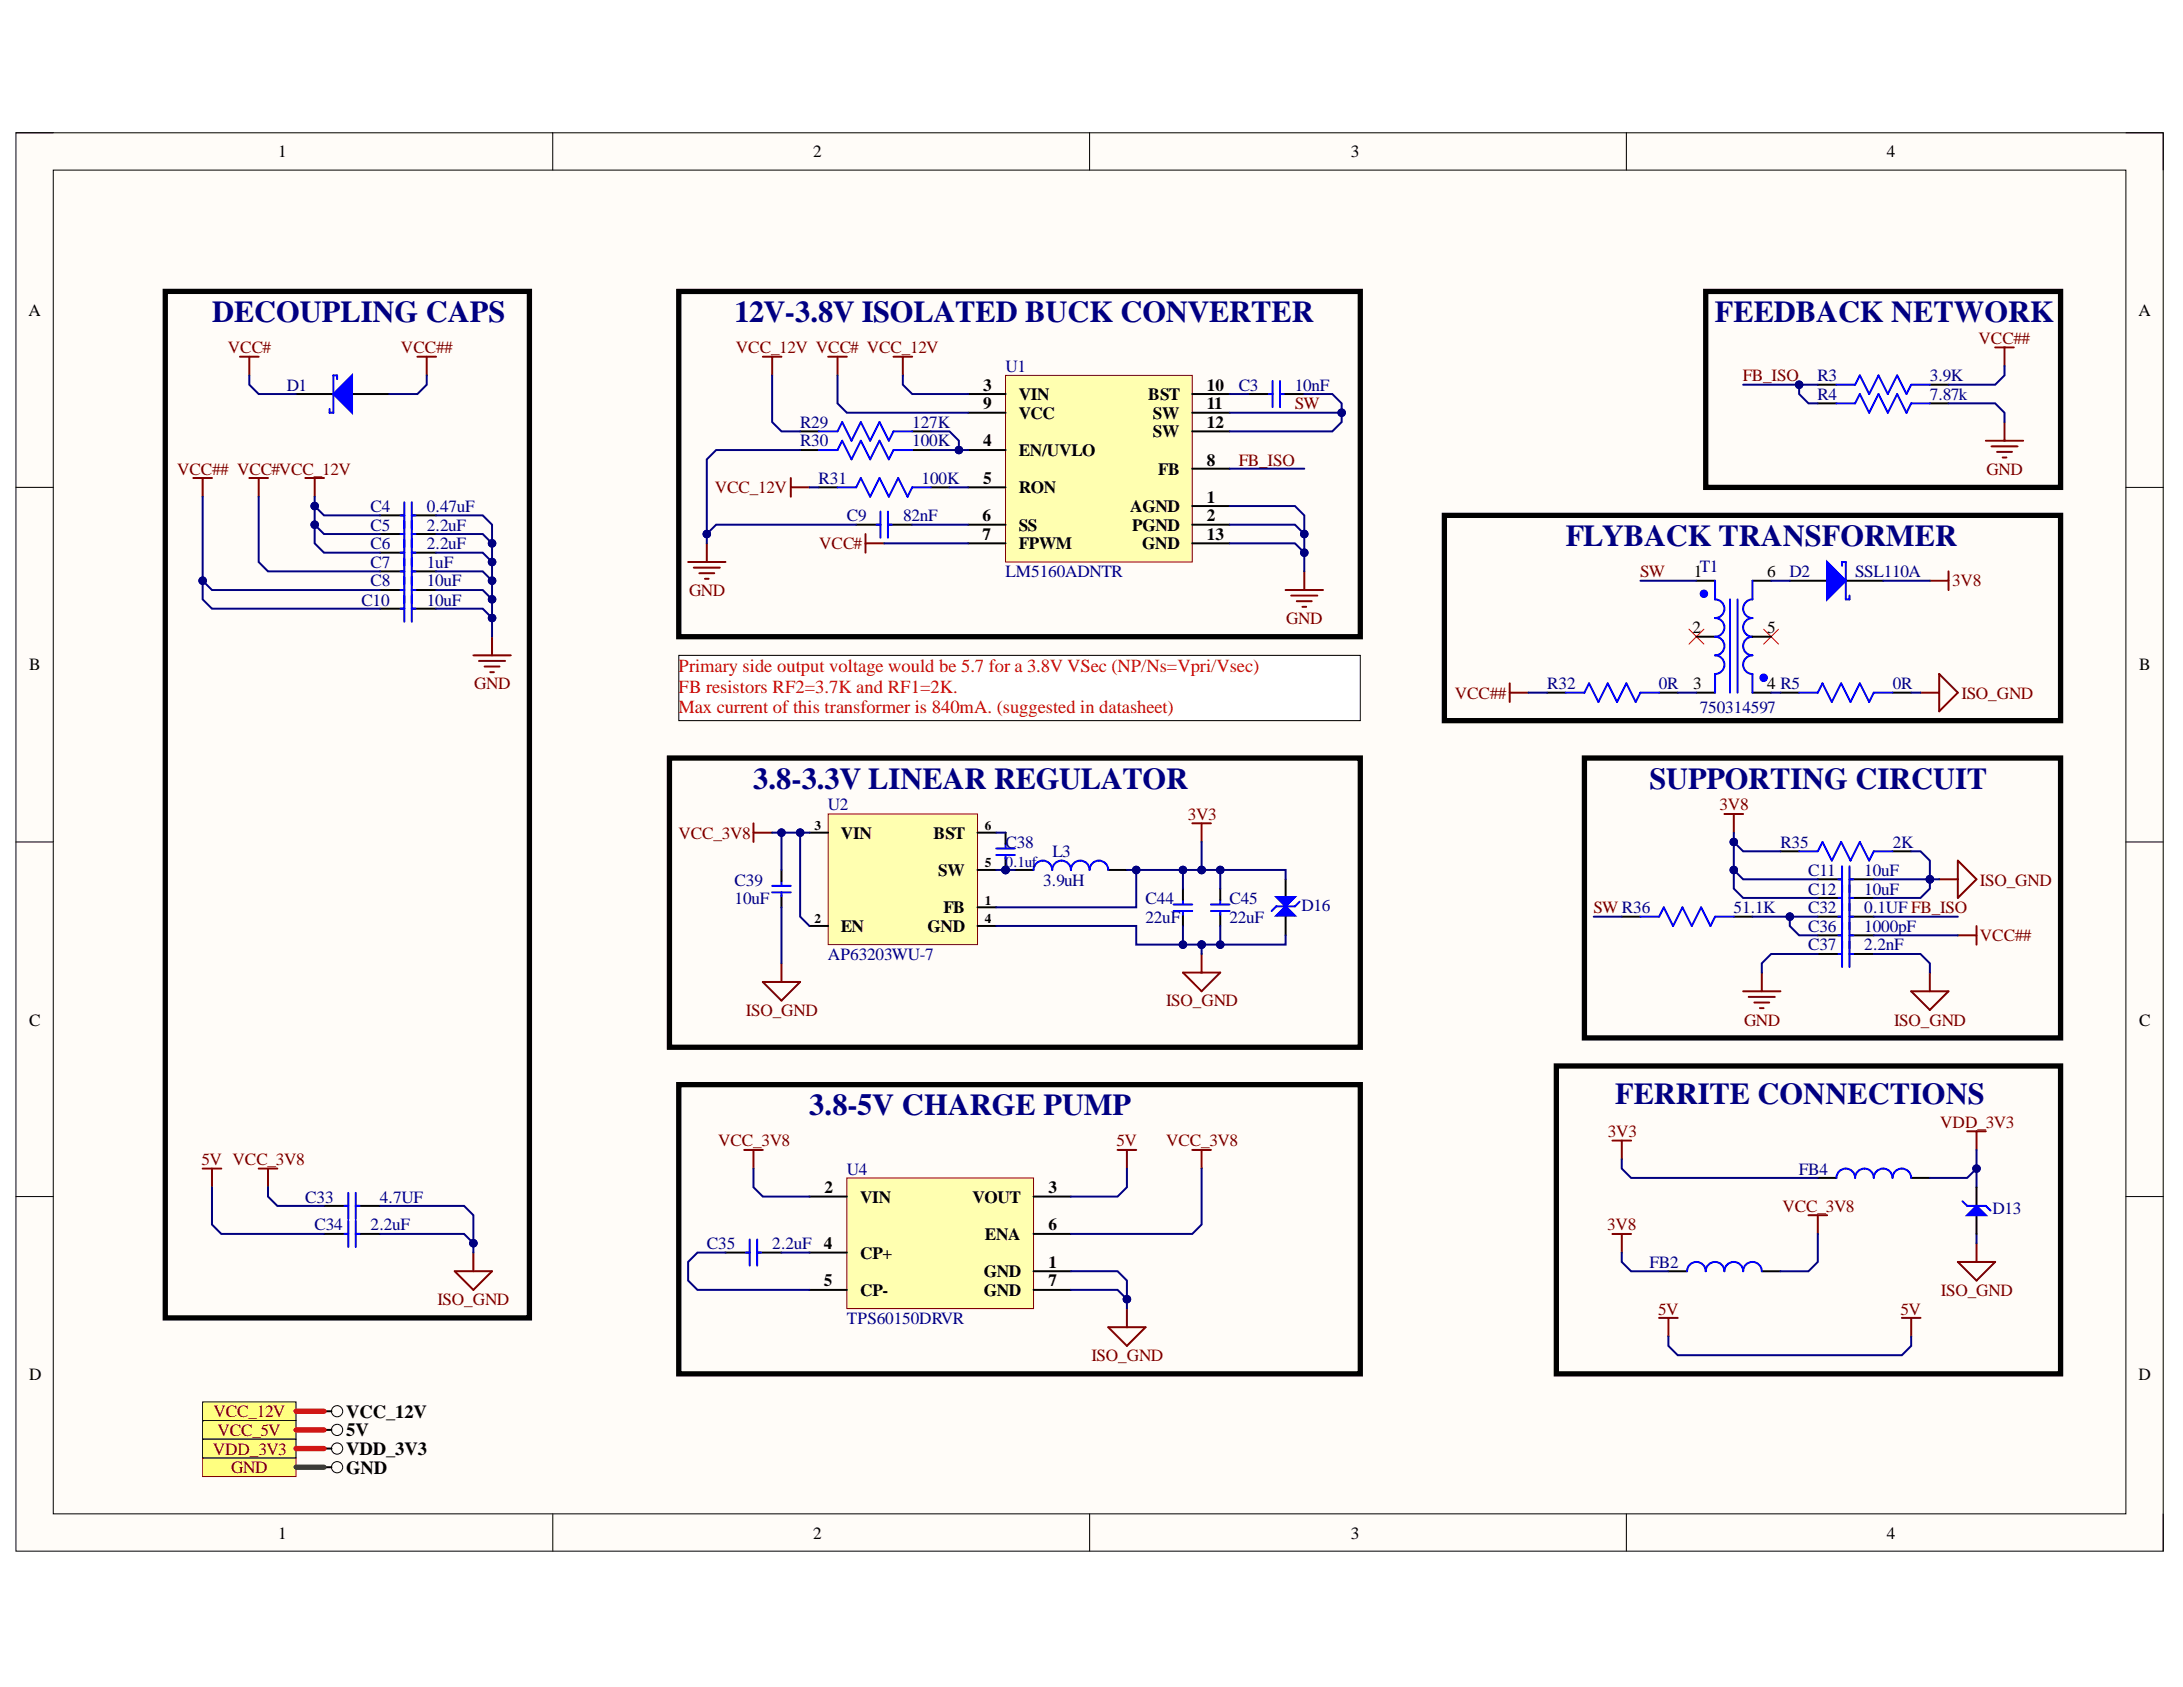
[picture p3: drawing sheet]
<svg xmlns="http://www.w3.org/2000/svg" width="279mm" height="216mm" viewBox="0 0 279 216" stroke-linecap="round" stroke-linejoin="round" font-family="sans-serif">
<defs><g id="words">
<g font-size="3.9" fill="#000080">
<text x="27.1" y="41.2">DECOUPLING CAPS</text>
<text x="94" y="41.2">12V-3.8V ISOLATED BUCK CONVERTER</text>
<text x="219.5" y="41.2">FEEDBACK NETWORK</text>
<text x="200.4" y="69.9">FLYBACK TRANSFORMER</text>
<text x="96.4" y="101">3.8-3.3V LINEAR REGULATOR</text>
<text x="211.1" y="101">SUPPORTING CIRCUIT</text>
<text x="103.6" y="142.7">3.8-5V CHARGE PUMP</text>
<text x="206.7" y="141.3">FERRITE CONNECTIONS</text>
</g>
<g font-size="2.4" fill="#f00">
<text x="86.8" y="86">Primary side output voltage would be 5.7 for a 3.8V VSec (NP/Ns=Vpri/Vsec)</text>
<text x="86.8" y="88.7">FB resistors RF2=3.7K and RF1=2K.</text>
<text x="86.8" y="91.3">Max current of this transformer is 840mA. (suggested in datasheet)</text>
</g>
<g font-size="2.4">
<text x="44.3" y="181.4">VCC_12V</text>
<text x="44.3" y="183.8">5V</text>
<text x="44.3" y="188.6">GND</text>
<text x="44.3" y="186.2">VDD_3V3</text>
</g>
<g font-size="2.2">
<text x="35.6" y="20.1">1</text>
<text x="104.1" y="20.1">2</text>
<text x="172.9" y="20.1">3</text>
<text x="241.5" y="20.1">4</text>
<text x="3.6" y="40.4">A</text>
<text x="273.7" y="40.4">A</text>
<text x="125.8" y="50">3</text>
<text x="125.8" y="52.4">9</text>
<text x="130.4" y="51.2">VIN</text>
<text x="130.4" y="53.6">VCC</text>
<text x="147" y="51.2">BST</text>
<text x="147.5" y="53.6">SW</text>
<text x="154.5" y="50">10</text>
<text x="154.5" y="52.4">11</text>
<text x="125.8" y="57.1">4</text>
<text x="130.4" y="58.3">EN/UVLO</text>
<text x="147.5" y="56">SW</text>
<text x="154.5" y="59.6">8</text>
<text x="154.5" y="54.8">12</text>
<text x="125.8" y="62">5</text>
<text x="130.4" y="63.1">RON</text>
<text x="144.7" y="65.5">AGND</text>
<text x="148.2" y="60.8">FB</text>
<text x="154.5" y="64.3">1</text>
<text x="125.7" y="66.7">6</text>
<text x="125.7" y="69.1">7</text>
<text x="130.4" y="68">SS</text>
<text x="130.4" y="70.3">FPWM</text>
<text x="144.9" y="68">PGND</text>
<text x="146.2" y="70.3">GND</text>
<text x="154.5" y="66.7">2</text>
<text x="154.5" y="69.1">13</text>
<text x="216.8" y="73.9">1</text>
<text x="226.2" y="73.9">6</text>
<text x="216.6" y="81.1">2</text>
<text x="226.2" y="81.1">5</text>
<text x="3.7" y="85.8">B</text>
<text x="216.7" y="88.2">3</text>
<text x="226.2" y="88.2">4 R5</text>
<text x="273.8" y="85.8">B</text>
<text x="107.6" y="107.3">VIN</text>
<text x="119.5" y="107.3">BST</text>
<text x="120.1" y="112.1">SW</text>
<text x="107.6" y="119.2">EN</text>
<text x="118.7" y="119.2">GND</text>
<text x="120.7" y="116.9">FB</text>
<text x="3.7" y="131.2">C</text>
<text x="273.8" y="131.2">C</text>
<text x="105.5" y="152.7">2</text>
<text x="110.1" y="153.9">VIN</text>
<text x="124.5" y="153.9">VOUT</text>
<text x="134.2" y="152.7">3</text>
<text x="105.4" y="159.9">4</text>
<text x="110.1" y="161.1">CP+</text>
<text x="126.1" y="158.7">ENA</text>
<text x="134.2" y="157.4">6</text>
<text x="105.4" y="164.6">5</text>
<text x="110.1" y="165.8">CP-</text>
<text x="125.9" y="163.4">GND</text>
<text x="125.9" y="165.8">GND</text>
<text x="134.2" y="162.3">1</text>
<text x="134.2" y="164.6">7</text>
<text x="3.7" y="176.6">D</text>
<text x="273.7" y="176.6">D</text>
<text x="35.6" y="196.9">1</text>
<text x="104.1" y="196.9">2</text>
<text x="172.9" y="196.9">3</text>
<text x="241.5" y="196.9">4</text>
</g>
<g font-size="2.2" fill="#800000">
<text x="29.2" y="45.2">VCC#</text>
<text x="51.3" y="45.2">VCC##</text>
<text x="94.2" y="45.2">VCC_12V VCC# VCC_12V</text>
<text x="253.2" y="44">VCC##</text>
<text x="165.7" y="52.4">SW</text>
<text x="223.1" y="48.8">FB_ISO</text>
<text x="158.5" y="59.6">FB_ISO</text>
<text x="22.7" y="60.8">VCC## VCC#VCC_12V</text>
<text x="91.5" y="63.1">VCC_12V</text>
<text x="254.3" y="60.8">GND</text>
<text x="104.8" y="70.3">VCC#</text>
<text x="88.2" y="76.2">GND</text>
<text x="209.9" y="73.9">SW</text>
<text x="249.9" y="75.1">3V8</text>
<text x="164.6" y="79.9">GND</text>
<text x="60.7" y="88.2">GND</text>
<text x="186.2" y="89.4">VCC##</text>
<text x="251" y="89.4">ISO_GND</text>
<text x="86.8" y="107.3">VCC_3V8</text>
<text x="152" y="105">3V3</text>
<text x="220.1" y="103.7">3V8</text>
<text x="253.4" y="113.3">ISO_GND</text>
<text x="203.9" y="116.9">SW R36</text>
<text x="253.4" y="120.4">VCC##</text>
<text x="95.5" y="130">ISO_GND</text>
<text x="149.2" y="128.8">ISO_GND</text>
<text x="223.2" y="131.2">GND</text>
<text x="242.4" y="131.2">ISO_GND</text>
<text x="25.8" y="149.1">5V VCC_3V8</text>
<text x="91.9" y="146.7">VCC_3V8</text>
<text x="142.9" y="146.7">5V</text>
<text x="149.2" y="146.7">VCC_3V8</text>
<text x="205.8" y="145.5">3V3</text>
<text x="248.3" y="144.3">VDD_3V3</text>
<text x="228.1" y="155.1">VCC_3V8</text>
<text x="205.7" y="157.4">3V8</text>
<text x="56" y="167">ISO_GND</text>
<text x="248.4" y="165.8">ISO_GND</text>
<text x="212.2" y="168.3">5V</text>
<text x="243.3" y="168.3">5V</text>
<text x="139.7" y="174.2">ISO_GND</text>
<text x="27.3" y="181.4">VCC_12V</text>
<text x="27.8" y="183.7">VCC_5V</text>
<text x="27.2" y="186.2">VDD_3V3</text>
<text x="29.6" y="188.5">GND</text>
</g>
<g font-size="2.2" fill="#000080">
<text x="128.7" y="47.6">U1</text>
<text x="36.7" y="50">D1</text>
<text x="158.5" y="50">C3</text>
<text x="165.7" y="50">10nF</text>
<text x="232.6" y="48.8">R3</text>
<text x="232.6" y="51.2">R4</text>
<text x="247" y="48.8">3.9K</text>
<text x="247" y="51.2">7.87k</text>
<text x="102.4" y="54.8">R29</text>
<text x="102.4" y="57.1">R30</text>
<text x="116.8" y="54.8">127K</text>
<text x="116.8" y="57.1">100K</text>
<text x="47.4" y="65.5">C4</text>
<text x="54.6" y="65.5">0.47uF</text>
<text x="104.8" y="62">R31</text>
<text x="118" y="62">100K</text>
<text x="47.4" y="68">C5</text>
<text x="47.4" y="70.3">C6</text>
<text x="54.6" y="68">2.2uF</text>
<text x="54.6" y="70.3">2.2uF</text>
<text x="108.4" y="66.7">C9</text>
<text x="115.6" y="66.7">82nF</text>
<text x="46.3" y="77.5">C10</text>
<text x="47.4" y="72.7">C7</text>
<text x="47.4" y="75.1">C8</text>
<text x="54.6" y="72.7">1uF</text>
<text x="54.6" y="75.1">10uF</text>
<text x="54.6" y="77.5">10uF</text>
<text x="128.7" y="73.9">LM5160ADNTR</text>
<text x="217.6" y="73.2">T1</text>
<text x="229.1" y="73.9">D2</text>
<text x="237.4" y="73.9">SSL110A</text>
<text x="198" y="88.2">R32</text>
<text x="212.3" y="88.2">0R</text>
<text x="242.2" y="88.2">0R</text>
<text x="217.6" y="91.3">750314597</text>
<text x="105.9" y="103.7">U2</text>
<text x="94" y="113.3">C39</text>
<text x="128.7" y="108.5">C38</text>
<text x="133.5" y="113.3">3.9uH</text>
<text x="134.7" y="109.7">L3</text>
<text x="227.9" y="108.5">R35</text>
<text x="231.4" y="112.1">C11</text>
<text x="238.6" y="112.1">10uF</text>
<text x="242.2" y="108.5">2K</text>
<text x="94" y="115.7">10uF</text>
<text x="146.6" y="115.7">C44</text>
<text x="146.6" y="118.1">22uF</text>
<text x="157.4" y="115.7">C45</text>
<text x="157.4" y="118.1">22uF</text>
<text x="166.6" y="116.5">D16</text>
<text x="221.9" y="116.9">51.1K</text>
<text x="231.4" y="116.9">C32</text>
<text x="231.4" y="119.2">C36</text>
<text x="231.4" y="114.5">C12</text>
<text x="238.6" y="116.9">0.1UF FB_ISO</text>
<text x="238.6" y="119.2">1000pF</text>
<text x="238.6" y="114.5">10uF</text>
<text x="105.9" y="122.9">AP63203WU-7</text>
<text x="231.4" y="121.6">C37</text>
<text x="238.6" y="121.6">2.2nF</text>
<text x="39.1" y="153.9">C33</text>
<text x="48.6" y="153.9">4.7UF</text>
<text x="108.4" y="150.3">U4</text>
<text x="230.2" y="150.3">FB4</text>
<text x="255" y="155.4">D13</text>
<text x="40.2" y="157.4">C34</text>
<text x="47.4" y="157.4">2.2uF</text>
<text x="90.5" y="159.9">C35</text>
<text x="98.8" y="159.9">2.2uF</text>
<text x="211.1" y="162.3">FB2</text>
<text x="108.4" y="169.4">TPS60150DRVR</text>
</g>
<text font-size="1.9" fill="#000080" x="128.7" y="111">0.1uf</text>
<g font-size="1.7">
<text x="104.3" y="106.2">3</text>
<text x="126.1" y="106.2">6</text>
<text x="126.1" y="111">5</text>
<text x="104.3" y="118.1">2</text>
<text x="126.1" y="115.8">1</text>
<text x="126.1" y="118.1">4</text>
</g>
</g></defs>
<path d="M2 17h274.9v181.5h-274.9z" fill-rule="evenodd" fill="#fffcf8"/>
<path d="M2 17h274.9v181.5h-274.9z" fill="none" stroke="#000" stroke-width=".13"/>
<path d="M6.8 21.8h265.3v171.9h-265.3z" fill-rule="evenodd" fill="#fffcf8"/>
<g fill="none" stroke="#000" stroke-width=".13">
<path d="M2 17h4.8M70.7 17v4.8M139.5 17v4.8M208.2 17v4.8M272.1 17h4.8v4.8M6.8 21.8h265.3v171.9h-265.3zM2 62.4h4.8M272.1 62.4h4.8M2 107.8h4.8M272.1 107.8h4.8M2 153.1h4.8M272.1 153.1h4.8"/>
<path d="M70.7 193.7v4.8M139.5 193.7v4.8M208.2 193.7v4.8M276.9 193.7v4.8"/>
</g>
<path d="M25.9 186.6h12v2.4h-12z" fill-rule="evenodd" fill="#ffff80"/>
<path d="M25.9 186.6h12v2.4h-12z" fill="none" stroke="#800000" stroke-width=".13"/>
<circle cx="43.1" cy="187.8" r=".72" fill="none" stroke="#000" stroke-width=".13"/>
<path d="M41.5 187.8h.9" fill="none" stroke="#000" stroke-width=".25"/>
<path d="M25.9 149.6h2.4M27.1 149.6v2.3" fill="none" stroke="#800000" stroke-width=".25"/>
<path d="M25.9 179.4h12v2.4h-12z" fill-rule="evenodd" fill="#ffff80"/>
<g fill="none" stroke="#000" stroke-width=".13">
<path d="M25.9 179.4h12v2.4h-12z"/>
<circle cx="43.1" cy="180.6" r=".72"/>
</g>
<path d="M41.5 157.9h3.1M45.5 157.9h3.1M92.8 160.3h3.2M96.9 160.3h3.1M41.5 180.6h.9" fill="none" stroke="#000" stroke-width=".25"/>
<path d="M44.1 157.9h.5M44.6 156.2v3.4M45.5 156.2v3.4M45.5 157.9h.5M96 158.6v3.4M96.9 158.6v3.4M95.5 160.3h.5M96.9 160.3h.5" fill="none" stroke="#00f" stroke-width=".25"/>
<path d="M143 147.2h2.4M144.2 147.2v2.4" fill="none" stroke="#800000" stroke-width=".25"/>
<path d="M25.9 181.8h12v2.4h-12z" fill-rule="evenodd" fill="#ffff80"/>
<g fill="none" stroke="#000" stroke-width=".13">
<path d="M25.9 181.8h12v2.4h-12z"/>
<circle cx="43.1" cy="183" r=".72"/>
</g>
<path d="M41.5 183h.9" fill="none" stroke="#000" stroke-width=".25"/>
<path d="M128.7 48h23.9v23.9h-23.9z" fill-rule="evenodd" fill="#ffffb0"/>
<path d="M128.7 48h23.9v23.9h-23.9z" fill="none" stroke="#800000" stroke-width=".13"/>
<g fill="none" stroke="#000" stroke-width=".25">
<path d="M123.9 50.4h4.8M123.9 57.6h4.8M123.9 52.8h4.8M152.6 50.4h4.8M152.6 60h4.8M152.6 52.8h4.8M152.6 55.2h4.8M159.8 50.4h3.1M163.8 50.4h3.1M48.6 66h3.1M48.6 73.1h3.1M48.6 68.3h3.1"/>
<path d="M48.6 70.7h3.1M52.7 66h3.1M52.7 73.1h3.1M52.7 68.3h3.1M52.7 70.7h3.1M109.6 67.1h3.1M113.6 67.1h3.2M123.9 67.1h4.8M123.9 62.4h4.8M123.9 69.5h4.8M152.6 64.8h4.8M152.6 67.1h4.8"/>
<path d="M152.6 69.5h4.8M229.1 74.3h4.8M236.2 74.3h4.8M232.7 122.1h3.1M236.7 122.1h3.1"/>
</g>
<g fill="none" stroke="#800000" stroke-width=".25">
<path d="M97.6 45.7h2.4M98.8 45.7v2.3M106 45.7h2.4M107.2 45.7v2.3M114.4 45.7h2.4M115.6 45.7v2.3M31.9 61.2h2.4M33.1 61.2v2.4M39.1 61.2h2.4M40.3 61.2v2.4M88.1 71.9h4.7M88.8 72.6h3.3"/>
<path d="M89.5 73.4h1.9M90.2 74.1h.5M90.5 69.5v2.4M110.8 68.3v2.4M110.8 69.5h2.4M164.5 75.5h4.8M165.3 76.2h3.3M166 76.9h1.9M166.7 77.7h.5M166.9 73.1v2.4M60.6 83.9h4.8M61.3 84.6h3.4"/>
<path d="M62 85.3h1.9M62.7 86h.5M63 81.5v2.4M223.1 126.9h4.8M223.8 127.6h3.4M224.5 128.3h1.9M225.2 129h.5M225.5 124.5v2.4M244.6 126.9h4.8l-2.4 2.4zM247 124.5v2.4"/>
</g>
<g fill="none" stroke="#00f" stroke-width=".25">
<path d="M162.4 50.4h.5M162.9 48.8v3.3M163.8 48.8v3.3M163.8 50.4h.5M51.3 66h.4M51.3 73.1h.4M51.3 68.3h.4M51.3 70.7h.4M51.7 64.3v10.5M52.7 64.3v10.5M52.7 66h.5M52.7 73.1h.5"/>
<path d="M52.7 68.3h.5M52.7 70.7h.5M112.2 67.1h.5M112.7 65.5v3.3M113.6 65.5v3.3M113.6 67.1h.5M235.3 122.1h.5M235.8 120.4v3.4M236.7 120.4v3.4M236.7 122.1h.5"/>
</g>
<path d="M233.9 71.9l2.3 2.4-2.3 2.4z" fill="#00f"/>
<path d="M104.8 55.2h2.4l.6-1.2 1.2 2.4 1.2-2.4 1.2 2.4 1.2-2.4 1.2 2.4 .6-1.2h2.4M233.9 71.9l2.3 2.4-2.3 2.4zM235.8 72.4v-.5h.4v4.8h.5v-.5M200.4 88.6h2.4l.6-1.1 1.2 2.3 1.2-2.3 1.2 2.3 1.2-2.3 1.2 2.3 .6-1.2h2.3M230.3 88.6h2.4l.6-1.1 1.2 2.3 1.1-2.3 1.2 2.3 1.2-2.3 1.2 2.3 .6-1.2h2.4M235.3 117.3h.5M235.3 119.7h.5M235.8 115.6v5.8M236.7 115.6v5.8M236.7 117.3h.5M236.7 119.7h.5" fill="none" stroke="#00f" stroke-width=".25"/>
<path d="M37.9 50.4h4.8M45.1 50.4h4.7M102.4 55.2h2.4M116.8 55.2h2.3M198 88.6h2.4M212.3 88.6h2.4M227.9 88.6h2.4M242.2 88.6h2.4M232.7 117.3h3.1M232.7 119.7h3.1M236.7 117.3h3.1M236.7 119.7h3.1" fill="none" stroke="#000" stroke-width=".25"/>
<path d="M101.2 61.2v2.4M101.2 62.4h2.4M247 74.3h2.4M249.4 73.1v2.4M245.8 88.6h2.4M248.2 86.3l2.4 2.3-2.4 2.4z" fill="none" stroke="#800000" stroke-width=".25"/>
<path d="M42.7 50.4l2.4-2.4v4.8z" fill="#00f"/>
<path d="M42.7 50.4l2.4-2.4v4.8zM43.1 48.5v-.5h-.4v4.8h-.5v-.5M235 49.2h2.4l.6-1.2 1.2 2.4 1.2-2.4 1.2 2.4 1.2-2.4 1.2 2.4 .6-1.2h2.4M210 117.3h2.3l.6-1.2 1.2 2.4 1.2-2.4 1.2 2.4 1.2-2.4 1.2 2.4 .6-1.2h2.4M235 150.7a1.19 1.19 0 0 1 1.2-1.1 1.19 1.19 0 0 1 1.2 1.1 1.19 1.19 0 0 1 1.2-1.1 1.19 1.19 0 0 1 1.2 1.1 1.2 1.2 0 0 1 1.2-1.1 1.2 1.2 0 0 1 1.2 1.1 1.19 1.19 0 0 1 1.2-1.1 1.19 1.19 0 0 1 1.2 1.1M215.9 162.7a1.19 1.19 0 0 1 1.2-1.2 1.19 1.19 0 0 1 1.2 1.2 1.19 1.19 0 0 1 1.2-1.2 1.19 1.19 0 0 1 1.2 1.2 1.2 1.2 0 0 1 1.2-1.2 1.2 1.2 0 0 1 1.2 1.2 1.19 1.19 0 0 1 1.2-1.2 1.19 1.19 0 0 1 1.2 1.2" fill="none" stroke="#00f" stroke-width=".25"/>
<g fill="none" stroke="#800000" stroke-width=".25">
<path d="M30.7 45.7h2.4M31.9 45.7v2.3M53.4 45.7h2.4M54.6 45.7v2.3M254.2 56.4h4.7M254.9 57.1h3.3M255.4 44.5h2.3M255.6 57.8h1.9M256.3 58.6h.5M256.6 44.5v2.3M256.6 54v2.4M220.7 104.2h2.4"/>
<path d="M221.9 104.2v2.4M33.1 149.6h2.4M34.3 149.6v2.3M95.2 147.2h2.4M96.4 147.2v2.4M152.6 147.2h2.4M153.8 147.2v2.4M206.4 146h2.4M206.4 157.9h2.4M207.6 146v2.4M207.6 157.9v2.4M231.5 155.5h2.4"/>
<path d="M232.7 155.5v2.4M251.8 144.8h2.4M253 144.8v2.4M58.2 162.7h4.8l-2.4 2.4zM60.6 160.3v2.4M141.8 169.9h4.8l-2.4 2.3zM144.2 167.5v2.4M212.3 168.7h2.4M213.5 168.7v2.4M243.4 168.7h2.4M244.6 168.7v2.4"/>
</g>
<path d="M216.2 80.5l1.9 1.9M218.1 80.5l-1.9 1.9M225.7 80.5l1.9 1.9M227.6 80.5l-1.9 1.9" fill="none" stroke="#f00" stroke-width=".13"/>
<path d="M232.7 49.2h2.3M247 49.2h2.4M207.6 117.3h2.4M221.9 117.3h2.4M232.7 150.7h2.3M244.6 150.7h2.4M213.5 162.7h2.4M225.5 162.7h2.4" fill="none" stroke="#000" stroke-width=".25"/>
<path d="M25.9 184.2h12v2.4h-12z" fill-rule="evenodd" fill="#ffff80"/>
<g fill="none" stroke="#000" stroke-width=".13">
<path d="M25.9 184.2h12v2.4h-12z"/>
<circle cx="43.1" cy="185.4" r=".72"/>
</g>
<path d="M227.9 108.9h2.4M242.2 108.9h2.4M41.5 154.3h3.1M45.5 154.3h3.1M41.5 185.4h.9" fill="none" stroke="#000" stroke-width=".25"/>
<path d="M230.3 108.9h2.4l.6-1.1 1.2 2.3 1.1-2.3 1.2 2.3 1.2-2.3 1.2 2.3 .6-1.2h2.4M44.1 154.3h.5M44.6 152.7v3.3M45.5 152.7v3.3M45.5 154.3h.5" fill="none" stroke="#00f" stroke-width=".25"/>
<path d="M24.7 61.2h2.4M25.9 61.2v2.4M248.2 112.5h2.4M250.6 110.1l2.4 2.4-2.4 2.4z" fill="none" stroke="#800000" stroke-width=".25"/>
<path d="M21.2 37.3h46.6v131.4h-46.6zM86.9 37.3h87.2v44.2h-87.2zM218.3 37.3h45.4v25.1h-45.4zM184.9 66h78.8v26.2h-78.8zM202.8 97h60.9v35.8h-60.9zM86.9 138.8h87.2v37h-87.2zM199.2 136.4h64.5v39.4h-64.5z" fill="none" stroke="#000" stroke-width=".68"/>
<path d="M86.9 83.9h87.2v8.3h-87.2z" fill-rule="evenodd" fill="#fff"/>
<path d="M86.9 83.9h87.2v8.3h-87.2z" fill="none" stroke="#000" stroke-width=".13"/>
<path d="M193.2 87.5v2.3M193.2 88.6h2.4M250.6 119.7h2.4M253 118.5v2.4" fill="none" stroke="#800000" stroke-width=".25"/>
<path d="M108.4 150.7h23.9v16.8h-23.9z" fill-rule="evenodd" fill="#ffffb0"/>
<path d="M108.4 150.7h23.9v16.8h-23.9z" fill="none" stroke="#800000" stroke-width=".13"/>
<g fill="none" stroke="#000" stroke-width=".25">
<path d="M102.4 57.6h2.4M116.8 57.6h2.3M217.1 74.3h2.4M224.3 74.3h2.4M217.1 88.6h2.4M217.1 81.5h2.4M224.3 88.6h2.4M103.6 153.1h4.8M132.3 153.1h4.8M132.3 157.9h4.8M103.6 160.3h4.8M103.6 165.1h4.8"/>
<path d="M132.3 162.7h4.8M132.3 165.1h4.8"/>
</g>
<path d="M104.8 57.6h2.4l.6-1.2 1.2 2.4 1.2-2.4 1.2 2.4 1.2-2.4 1.2 2.4 .6-1.2h2.4M219.5 74.3v2.4a1.19 1.19 0 0 1 1.2 1.2 1.19 1.19 0 0 1-1.2 1.2 1.19 1.19 0 0 1 1.2 1.2 1.19 1.19 0 0 1-1.2 1.2 1.19 1.19 0 0 1 1.2 1.2 1.19 1.19 0 0 1-1.2 1.2 1.19 1.19 0 0 1 1.2 1.2 1.19 1.19 0 0 1-1.2 1.2v2.3M221.4 76.7v11.9M222.4 76.7v11.9M224.3 74.3v2.4a1.19 1.19 0 0 0-1.2 1.2 1.19 1.19 0 0 0 1.2 1.2 1.19 1.19 0 0 0-1.2 1.2 1.19 1.19 0 0 0 1.2 1.2 1.19 1.19 0 0 0-1.2 1.2 1.19 1.19 0 0 0 1.2 1.2 1.19 1.19 0 0 0-1.2 1.2 1.19 1.19 0 0 0 1.2 1.2v2.3" fill="none" stroke="#00f" stroke-width=".25"/>
<circle cx="218.1" cy="76" r=".48" fill="#00f"/>
<circle cx="218.1" cy="76" r=".48" fill="none" stroke="#00f" stroke-width=".13"/>
<path d="M224.3 81.5h2.4" fill="none" stroke="#000" stroke-width=".25"/>
<circle cx="225.7" cy="86.7" r=".48" fill="#00f"/>
<circle cx="225.7" cy="86.7" r=".48" fill="none" stroke="#00f" stroke-width=".13"/>
<g fill="none" stroke="#000" stroke-width=".25">
<path d="M232.7 51.6h2.3M247 51.6h2.4M48.6 75.5h3.1M48.6 77.9h3.1M52.7 75.5h3.1M52.7 77.9h3.1M104.8 62.4h2.4M119.1 62.4h2.4M129.9 111.3h2.4M141.8 111.3h2.4M232.7 114.9h3.1M232.7 112.5h3.1"/>
<path d="M236.7 114.9h3.1M236.7 112.5h3.1"/>
</g>
<g fill="none" stroke="#00f" stroke-width=".25">
<path d="M235 51.6h2.4l.6-1.2 1.2 2.4 1.2-2.4 1.2 2.4 1.2-2.4 1.2 2.4 .6-1.2h2.4M51.3 75.5h.4M51.3 77.9h.4M51.7 73.8v5.8M52.7 73.8v5.8M52.7 75.5h.5M52.7 77.9h.5M107.2 62.4h2.4l.6-1.2 1.2 2.4 1.2-2.4 1.2 2.4 1.2-2.4 1.2 2.4 .6-1.2h2.3M132.3 111.3a1.19 1.19 0 0 1 1.2-1.2 1.19 1.19 0 0 1 1.2 1.2 1.2 1.2 0 0 1 1.2-1.2 1.2 1.2 0 0 1 1.2 1.2 1.19 1.19 0 0 1 1.2-1.2 1.19 1.19 0 0 1 1.2 1.2 1.19 1.19 0 0 1 1.1-1.2 1.19 1.19 0 0 1 1.2 1.2M235.3 114.9h.5M235.3 112.5h.5M235.8 110.9v5.7"/>
<path d="M236.7 110.9v5.7M236.7 114.9h.5M236.7 112.5h.5"/>
</g>
<path d="M106 104.2h19.1v16.7h-19.1z" fill-rule="evenodd" fill="#ffffb0"/>
<path d="M106 104.2h19.1v16.7h-19.1z" fill="none" stroke="#800000" stroke-width=".13"/>
<path d="M100 111.3v1.5M100 114.6v1.5M103.6 118.5h2.4M103.6 106.6h2.4M125.1 116.1h2.4M125.1 118.5h2.4M125.1 106.6h2.4M125.1 111.3h2.4" fill="none" stroke="#000" stroke-width=".25"/>
<path d="M98.8 114.2h2.4M98.8 113.4h2.4M100 112.8v.4M100 114.2v.5" fill="none" stroke="#00f" stroke-width=".25"/>
<path d="M96.4 105.4v2.4M96.4 106.6h2.4M97.6 125.7h4.8l-2.4 2.4zM100 123.3v2.4" fill="none" stroke="#800000" stroke-width=".25"/>
<circle cx="128.7" cy="111.3" r=".48" fill="#000080"/>
<circle cx="128.7" cy="111.3" r=".48" fill="none" stroke="#000080" stroke-width=".13"/>
<path d="M128.7 109.8v1.5" fill="none" stroke="#000" stroke-width=".25"/>
<circle cx="128.7" cy="111.3" r=".48" fill="#000080"/>
<circle cx="128.7" cy="111.3" r=".48" fill="none" stroke="#000080" stroke-width=".13"/>
<path d="M127.5 109.4h2.4M127.5 108.6h2.4M128.7 108v.5M128.7 109.4v.5M150.2 116.6h2.4M150.2 115.8h2.4M151.4 115.2v.4M151.4 116.6v.5M155 116.6h2.4M155 115.8h2.4M156.2 115.2v.4M156.2 116.6v.5" fill="none" stroke="#00f" stroke-width=".25"/>
<path d="M128.7 106.6v1.4M151.4 113.7v1.5M151.4 117v1.5M156.2 113.7v1.5M156.2 117v1.5M164.5 112.5v2.4M164.5 117.3v2.4" fill="none" stroke="#000" stroke-width=".25"/>
<path d="M152.6 105.4h2.4M153.8 105.4v2.4M151.4 124.5h4.8l-2.4 2.4zM153.8 122.1v2.4" fill="none" stroke="#800000" stroke-width=".25"/>
<path d="M85.7 97h88.4v37h-88.4z" fill="none" stroke="#000" stroke-width=".68"/>
<path d="M163.4 117.2l1.1-1.2 1.2 1.2z" fill="#00f"/>
<path d="M163.4 117.2l1.1-1.2 1.2 1.2zM166.3 115.4l-.6 .6h-2.3l-.6 .6" fill="none" stroke="#00f" stroke-width=".25"/>
<path d="M163.4 114.8h2.3l-1.2 1.2z" fill="#00f"/>
<path d="M163.4 114.8h2.3l-1.2 1.2z" fill="none" stroke="#00f" stroke-width=".25"/>
<path d="M249.4 51.6h6l1.2 1.2v1.2M25.9 63.6v13.1l1.2 1.2h21.5" fill="none" stroke="#000080" stroke-width=".25"/>
<circle cx="25.9" cy="74.3" r=".48" fill="#000080"/>
<circle cx="25.9" cy="74.3" r=".48" fill="none" stroke="#000080" stroke-width=".13"/>
<path d="M25.9 74.3l1.2 1.2h21.5" fill="none" stroke="#000080" stroke-width=".25"/>
<circle cx="25.9" cy="74.3" r=".48" fill="#000080"/>
<circle cx="25.9" cy="74.3" r=".48" fill="none" stroke="#000080" stroke-width=".13"/>
<path d="M31.9 48v1.2l1.2 1.2h4.8M33.1 63.6v8.3l1.2 1.2h14.3M40.3 67.1v2.4l1.2 1.2h7.1M27.1 151.9v4.8l1.2 1.2h13.2M34.3 151.9v1.2l1.2 1.2h6" fill="none" stroke="#000080" stroke-width=".25"/>
<path d="M37.9 187.8h3.6" fill="none" stroke="#274e13" stroke-width=".68"/>
<path d="M37.9 185.4h3.6M37.9 183h3.6M37.9 180.6h3.6" fill="none" stroke="#f00" stroke-width=".68"/>
<circle cx="40.3" cy="67.1" r=".48" fill="#000080"/>
<circle cx="40.3" cy="67.1" r=".48" fill="none" stroke="#000080" stroke-width=".13"/>
<path d="M40.3 64.8v2.3l1.2 1.2h7.1" fill="none" stroke="#000080" stroke-width=".25"/>
<circle cx="40.3" cy="67.1" r=".48" fill="#000080"/>
<circle cx="40.3" cy="67.1" r=".48" fill="none" stroke="#000080" stroke-width=".13"/>
<circle cx="40.3" cy="64.8" r=".48" fill="#000080"/>
<circle cx="40.3" cy="64.8" r=".48" fill="none" stroke="#000080" stroke-width=".13"/>
<path d="M40.3 63.6v1.2l1.2 1.2h7.1" fill="none" stroke="#000080" stroke-width=".25"/>
<circle cx="40.3" cy="64.8" r=".48" fill="#000080"/>
<circle cx="40.3" cy="64.8" r=".48" fill="none" stroke="#000080" stroke-width=".13"/>
<path d="M48.6 157.9h10.8l1.2 1.2" fill="none" stroke="#000080" stroke-width=".25"/>
<circle cx="60.6" cy="159.1" r=".48" fill="#000080"/>
<circle cx="60.6" cy="159.1" r=".48" fill="none" stroke="#000080" stroke-width=".13"/>
<path d="M48.6 154.3h10.8l1.2 1.2v4.8" fill="none" stroke="#000080" stroke-width=".25"/>
<circle cx="60.6" cy="159.1" r=".48" fill="#000080"/>
<circle cx="60.6" cy="159.1" r=".48" fill="none" stroke="#000080" stroke-width=".13"/>
<path d="M54.6 48v1.2l-1.2 1.2h-3.6M55.8 77.9h6l1.2 1.2" fill="none" stroke="#000080" stroke-width=".25"/>
<circle cx="63" cy="79.1" r=".48" fill="#000080"/>
<circle cx="63" cy="79.1" r=".48" fill="none" stroke="#000080" stroke-width=".13"/>
<path d="M55.8 75.5h6l1.2 1.2" fill="none" stroke="#000080" stroke-width=".25"/>
<circle cx="63" cy="76.7" r=".48" fill="#000080"/>
<circle cx="63" cy="76.7" r=".48" fill="none" stroke="#000080" stroke-width=".13"/>
<path d="M55.8 73.1h6l1.2 1.2" fill="none" stroke="#000080" stroke-width=".25"/>
<circle cx="63" cy="74.3" r=".48" fill="#000080"/>
<circle cx="63" cy="74.3" r=".48" fill="none" stroke="#000080" stroke-width=".13"/>
<path d="M55.8 70.7h6l1.2 1.2" fill="none" stroke="#000080" stroke-width=".25"/>
<circle cx="63" cy="71.9" r=".48" fill="#000080"/>
<circle cx="63" cy="71.9" r=".48" fill="none" stroke="#000080" stroke-width=".13"/>
<path d="M55.8 68.3h6l1.2 1.2" fill="none" stroke="#000080" stroke-width=".25"/>
<circle cx="63" cy="69.5" r=".48" fill="#000080"/>
<circle cx="63" cy="69.5" r=".48" fill="none" stroke="#000080" stroke-width=".13"/>
<path d="M55.8 66h6l1.2 1.1v14.4" fill="none" stroke="#000080" stroke-width=".25"/>
<circle cx="63" cy="79.1" r=".48" fill="#000080"/>
<circle cx="63" cy="79.1" r=".48" fill="none" stroke="#000080" stroke-width=".13"/>
<circle cx="63" cy="76.7" r=".48" fill="#000080"/>
<circle cx="63" cy="76.7" r=".48" fill="none" stroke="#000080" stroke-width=".13"/>
<circle cx="63" cy="74.3" r=".48" fill="#000080"/>
<circle cx="63" cy="74.3" r=".48" fill="none" stroke="#000080" stroke-width=".13"/>
<circle cx="63" cy="71.9" r=".48" fill="#000080"/>
<circle cx="63" cy="71.9" r=".48" fill="none" stroke="#000080" stroke-width=".13"/>
<circle cx="63" cy="69.5" r=".48" fill="#000080"/>
<circle cx="63" cy="69.5" r=".48" fill="none" stroke="#000080" stroke-width=".13"/>
<path d="M109.6 67.1h-17.9l-1.2 1.2v1.2" fill="none" stroke="#000080" stroke-width=".25"/>
<circle cx="90.5" cy="68.3" r=".48" fill="#000080"/>
<circle cx="90.5" cy="68.3" r=".48" fill="none" stroke="#000080" stroke-width=".13"/>
<path d="M102.4 57.6h-10.7l-1.2 1.2v9.5" fill="none" stroke="#000080" stroke-width=".25"/>
<circle cx="90.5" cy="68.3" r=".48" fill="#000080"/>
<circle cx="90.5" cy="68.3" r=".48" fill="none" stroke="#000080" stroke-width=".13"/>
<path d="M98.8 48v6l1.2 1.2h2.4M107.2 48v3.6l1.2 1.2h15.5M115.6 48v1.2l1.2 1.2h7.1M119.1 57.6h4.8M103.6 62.4h1.2M113.2 69.5h10.7M116.8 67.1h7.1M96.4 149.6v2.3l1.2 1.2h6M92.8 160.3h-3.5l-1.2 1.2v2.4l1.2 1.2h14.3M100 160.3h3.6" fill="none" stroke="#000080" stroke-width=".25"/>
<circle cx="122.7" cy="57.6" r=".48" fill="#000080"/>
<circle cx="122.7" cy="57.6" r=".48" fill="none" stroke="#000080" stroke-width=".13"/>
<path d="M119.1 55.2h2.4l1.2 1.2v1.2" fill="none" stroke="#000080" stroke-width=".25"/>
<circle cx="122.7" cy="57.6" r=".48" fill="#000080"/>
<circle cx="122.7" cy="57.6" r=".48" fill="none" stroke="#000080" stroke-width=".13"/>
<path d="M121.5 62.4h2.4M137.1 165.1h5.9l1.2 1.2" fill="none" stroke="#000080" stroke-width=".25"/>
<circle cx="144.2" cy="166.3" r=".48" fill="#000080"/>
<circle cx="144.2" cy="166.3" r=".48" fill="none" stroke="#000080" stroke-width=".13"/>
<path d="M137.1 162.7h5.9l1.2 1.2v3.6" fill="none" stroke="#000080" stroke-width=".25"/>
<circle cx="144.2" cy="166.3" r=".48" fill="#000080"/>
<circle cx="144.2" cy="166.3" r=".48" fill="none" stroke="#000080" stroke-width=".13"/>
<path d="M157.4 69.5h8.3l1.2 1.2M144.2 149.6v2.3l-1.2 1.2h-5.9M153.8 149.6v7.1l-1.2 1.2h-15.5" fill="none" stroke="#000080" stroke-width=".25"/>
<circle cx="166.9" cy="70.7" r=".48" fill="#000080"/>
<circle cx="166.9" cy="70.7" r=".48" fill="none" stroke="#000080" stroke-width=".13"/>
<path d="M157.4 67.1h8.3l1.2 1.2" fill="none" stroke="#000080" stroke-width=".25"/>
<circle cx="166.9" cy="68.3" r=".48" fill="#000080"/>
<circle cx="166.9" cy="68.3" r=".48" fill="none" stroke="#000080" stroke-width=".13"/>
<path d="M157.4 64.8h8.3l1.2 1.2v7.1" fill="none" stroke="#000080" stroke-width=".25"/>
<circle cx="166.9" cy="70.7" r=".48" fill="#000080"/>
<circle cx="166.9" cy="70.7" r=".48" fill="none" stroke="#000080" stroke-width=".13"/>
<circle cx="166.9" cy="68.3" r=".48" fill="#000080"/>
<circle cx="166.9" cy="68.3" r=".48" fill="none" stroke="#000080" stroke-width=".13"/>
<path d="M157.4 60h9.5M171.7 52.8v1.2l-1.2 1.2h-13.1" fill="none" stroke="#000080" stroke-width=".25"/>
<circle cx="171.7" cy="52.8" r=".48" fill="#000080"/>
<circle cx="171.7" cy="52.8" r=".48" fill="none" stroke="#000080" stroke-width=".13"/>
<path d="M166.9 50.4h3.6l1.2 1.2v1.2h-14.3" fill="none" stroke="#000080" stroke-width=".25"/>
<circle cx="171.7" cy="52.8" r=".48" fill="#000080"/>
<circle cx="171.7" cy="52.8" r=".48" fill="none" stroke="#000080" stroke-width=".13"/>
<path d="M157.4 50.4h2.4M210 74.3h7.1M195.6 88.6h2.4M214.7 88.6h2.4M204 117.3h3.6M221.9 111.3v2.4l1.2 1.2h9.6" fill="none" stroke="#000080" stroke-width=".25"/>
<circle cx="221.9" cy="111.3" r=".48" fill="#000080"/>
<circle cx="221.9" cy="111.3" r=".48" fill="none" stroke="#000080" stroke-width=".13"/>
<path d="M221.9 106.6v4.7l1.2 1.2h9.6" fill="none" stroke="#000080" stroke-width=".25"/>
<circle cx="221.9" cy="107.8" r=".48" fill="#000080"/>
<circle cx="221.9" cy="107.8" r=".48" fill="none" stroke="#000080" stroke-width=".13"/>
<circle cx="221.9" cy="111.3" r=".48" fill="#000080"/>
<circle cx="221.9" cy="111.3" r=".48" fill="none" stroke="#000080" stroke-width=".13"/>
<path d="M221.9 107.8l1.2 1.1h4.8" fill="none" stroke="#000080" stroke-width=".25"/>
<circle cx="221.9" cy="107.8" r=".48" fill="#000080"/>
<circle cx="221.9" cy="107.8" r=".48" fill="none" stroke="#000080" stroke-width=".13"/>
<path d="M224.3 117.3h4.8" fill="none" stroke="#000080" stroke-width=".25"/>
<circle cx="229.1" cy="117.3" r=".48" fill="#000080"/>
<circle cx="229.1" cy="117.3" r=".48" fill="none" stroke="#000080" stroke-width=".13"/>
<path d="M226.7 74.3h2.4M226.7 88.6h1.2M232.7 117.3h-3.6v1.2l1.2 1.2h2.4M232.7 122.1h-6l-1.2 1.2v1.2" fill="none" stroke="#000080" stroke-width=".25"/>
<circle cx="229.1" cy="117.3" r=".48" fill="#000080"/>
<circle cx="229.1" cy="117.3" r=".48" fill="none" stroke="#000080" stroke-width=".13"/>
<path d="M230.3 49.2v1.2l1.2 1.2h1.2" fill="none" stroke="#000080" stroke-width=".25"/>
<circle cx="230.3" cy="49.2" r=".48" fill="#000080"/>
<circle cx="230.3" cy="49.2" r=".48" fill="none" stroke="#000080" stroke-width=".13"/>
<path d="M239.8 119.7h10.8M239.8 117.3h10.8M247 112.5v1.2l-1.2 1.2h-6M239.8 122.1h6l1.2 1.2v1.2" fill="none" stroke="#000080" stroke-width=".25"/>
<circle cx="247" cy="112.5" r=".48" fill="#000080"/>
<circle cx="247" cy="112.5" r=".48" fill="none" stroke="#000080" stroke-width=".13"/>
<path d="M239.8 112.5h8.4" fill="none" stroke="#000080" stroke-width=".25"/>
<circle cx="247" cy="112.5" r=".48" fill="#000080"/>
<circle cx="247" cy="112.5" r=".48" fill="none" stroke="#000080" stroke-width=".13"/>
<path d="M241 74.3h6M244.6 108.9h1.2l1.2 1.2v2.4" fill="none" stroke="#000080" stroke-width=".25"/>
<circle cx="247" cy="112.5" r=".48" fill="#000080"/>
<circle cx="247" cy="112.5" r=".48" fill="none" stroke="#000080" stroke-width=".13"/>
<path d="M256.6 46.8v1.2l-1.2 1.2h-6M244.6 88.6h1.2M232.7 157.9v3.6l-1.2 1.2h-3.6M253 147.2v2.4l-1.2 1.1h-4.8" fill="none" stroke="#000080" stroke-width=".25"/>
<circle cx="253" cy="149.6" r=".48" fill="#000080"/>
<circle cx="253" cy="149.6" r=".48" fill="none" stroke="#000080" stroke-width=".13"/>
<path d="M223.1 49.2h9.6" fill="none" stroke="#000080" stroke-width=".25"/>
<circle cx="230.3" cy="49.2" r=".48" fill="#000080"/>
<circle cx="230.3" cy="49.2" r=".48" fill="none" stroke="#000080" stroke-width=".13"/>
<path d="M98.8 106.6h1.2v4.7M100 116.1v7.2M207.6 148.4v1.2l1.2 1.1h23.9M207.6 160.3v1.2l1.2 1.2h4.7M213.5 171.1v1.1l1.2 1.2h28.7l1.2-1.2v-1.1" fill="none" stroke="#000080" stroke-width=".25"/>
<circle cx="100" cy="106.6" r=".48" fill="#000080"/>
<circle cx="100" cy="106.6" r=".48" fill="none" stroke="#000080" stroke-width=".13"/>
<path d="M100 106.6h3.6" fill="none" stroke="#000080" stroke-width=".25"/>
<circle cx="102.4" cy="106.6" r=".48" fill="#000080"/>
<circle cx="102.4" cy="106.6" r=".48" fill="none" stroke="#000080" stroke-width=".13"/>
<circle cx="100" cy="106.6" r=".48" fill="#000080"/>
<circle cx="100" cy="106.6" r=".48" fill="none" stroke="#000080" stroke-width=".13"/>
<path d="M102.4 106.6v10.7l1.2 1.2" fill="none" stroke="#000080" stroke-width=".25"/>
<circle cx="102.4" cy="106.6" r=".48" fill="#000080"/>
<circle cx="102.4" cy="106.6" r=".48" fill="none" stroke="#000080" stroke-width=".13"/>
<path d="M127.5 106.6h1.2M127.5 111.3h1.2" fill="none" stroke="#000080" stroke-width=".25"/>
<circle cx="128.7" cy="111.3" r=".48" fill="#000080"/>
<circle cx="128.7" cy="111.3" r=".48" fill="none" stroke="#000080" stroke-width=".13"/>
<path d="M128.7 111.3h1.2" fill="none" stroke="#000080" stroke-width=".25"/>
<circle cx="128.7" cy="111.3" r=".48" fill="#000080"/>
<circle cx="128.7" cy="111.3" r=".48" fill="none" stroke="#000080" stroke-width=".13"/>
<path d="M153.8 120.9v1.2" fill="none" stroke="#000080" stroke-width=".25"/>
<circle cx="153.8" cy="120.9" r=".48" fill="#000080"/>
<circle cx="153.8" cy="120.9" r=".48" fill="none" stroke="#000080" stroke-width=".13"/>
<path d="M145.4 111.3v4.8h-17.9" fill="none" stroke="#000080" stroke-width=".25"/>
<circle cx="145.4" cy="111.3" r=".48" fill="#000080"/>
<circle cx="145.4" cy="111.3" r=".48" fill="none" stroke="#000080" stroke-width=".13"/>
<path d="M153.8 107.8v3.5" fill="none" stroke="#000080" stroke-width=".25"/>
<circle cx="153.8" cy="111.3" r=".48" fill="#000080"/>
<circle cx="153.8" cy="111.3" r=".48" fill="none" stroke="#000080" stroke-width=".13"/>
<path d="M156.2 118.5v2.4" fill="none" stroke="#000080" stroke-width=".25"/>
<circle cx="156.2" cy="120.9" r=".48" fill="#000080"/>
<circle cx="156.2" cy="120.9" r=".48" fill="none" stroke="#000080" stroke-width=".13"/>
<path d="M151.4 118.5v2.4" fill="none" stroke="#000080" stroke-width=".25"/>
<circle cx="151.4" cy="120.9" r=".48" fill="#000080"/>
<circle cx="151.4" cy="120.9" r=".48" fill="none" stroke="#000080" stroke-width=".13"/>
<path d="M151.4 111.3v2.4" fill="none" stroke="#000080" stroke-width=".25"/>
<circle cx="151.4" cy="111.3" r=".48" fill="#000080"/>
<circle cx="151.4" cy="111.3" r=".48" fill="none" stroke="#000080" stroke-width=".13"/>
<path d="M156.2 111.3v2.4" fill="none" stroke="#000080" stroke-width=".25"/>
<circle cx="156.2" cy="111.3" r=".48" fill="#000080"/>
<circle cx="156.2" cy="111.3" r=".48" fill="none" stroke="#000080" stroke-width=".13"/>
<path d="M127.5 118.5h17.9v2.4h8.4" fill="none" stroke="#000080" stroke-width=".25"/>
<circle cx="151.4" cy="120.9" r=".48" fill="#000080"/>
<circle cx="151.4" cy="120.9" r=".48" fill="none" stroke="#000080" stroke-width=".13"/>
<circle cx="153.8" cy="120.9" r=".48" fill="#000080"/>
<circle cx="153.8" cy="120.9" r=".48" fill="none" stroke="#000080" stroke-width=".13"/>
<path d="M144.2 111.3h9.6" fill="none" stroke="#000080" stroke-width=".25"/>
<circle cx="145.4" cy="111.3" r=".48" fill="#000080"/>
<circle cx="145.4" cy="111.3" r=".48" fill="none" stroke="#000080" stroke-width=".13"/>
<circle cx="151.4" cy="111.3" r=".48" fill="#000080"/>
<circle cx="151.4" cy="111.3" r=".48" fill="none" stroke="#000080" stroke-width=".13"/>
<circle cx="153.8" cy="111.3" r=".48" fill="#000080"/>
<circle cx="153.8" cy="111.3" r=".48" fill="none" stroke="#000080" stroke-width=".13"/>
<path d="M164.5 119.7v1.2h-10.7" fill="none" stroke="#000080" stroke-width=".25"/>
<circle cx="156.2" cy="120.9" r=".48" fill="#000080"/>
<circle cx="156.2" cy="120.9" r=".48" fill="none" stroke="#000080" stroke-width=".13"/>
<circle cx="153.8" cy="120.9" r=".48" fill="#000080"/>
<circle cx="153.8" cy="120.9" r=".48" fill="none" stroke="#000080" stroke-width=".13"/>
<path d="M153.8 111.3h10.7v1.2" fill="none" stroke="#000080" stroke-width=".25"/>
<circle cx="156.2" cy="111.3" r=".48" fill="#000080"/>
<circle cx="156.2" cy="111.3" r=".48" fill="none" stroke="#000080" stroke-width=".13"/>
<circle cx="153.8" cy="111.3" r=".48" fill="#000080"/>
<circle cx="153.8" cy="111.3" r=".48" fill="none" stroke="#000080" stroke-width=".13"/>
<path d="M253 159.1v2.4M250.6 161.5h4.8l-2.4 2.4z" fill="none" stroke="#800000" stroke-width=".25"/>
<path d="M253 149.6v2.3" fill="none" stroke="#000080" stroke-width=".25"/>
<circle cx="253" cy="149.6" r=".48" fill="#000080"/>
<circle cx="253" cy="149.6" r=".48" fill="none" stroke="#000080" stroke-width=".13"/>
<path d="M253 157.9v1.2" fill="none" stroke="#000080" stroke-width=".25"/>
<path d="M253 151.9v2.4M253 155.5v2.4" fill="none" stroke="#000" stroke-width=".25"/>
<path d="M251.8 155.5l1.2-1.2 1.2 1.2z" fill="#00f"/>
<path d="M251.2 153.7l.6 .6h2.4l.6 .6M251.8 155.5l1.2-1.2 1.2 1.2z" fill="none" stroke="#00f" stroke-width=".25"/>
<use href="#words"/>
</svg>
